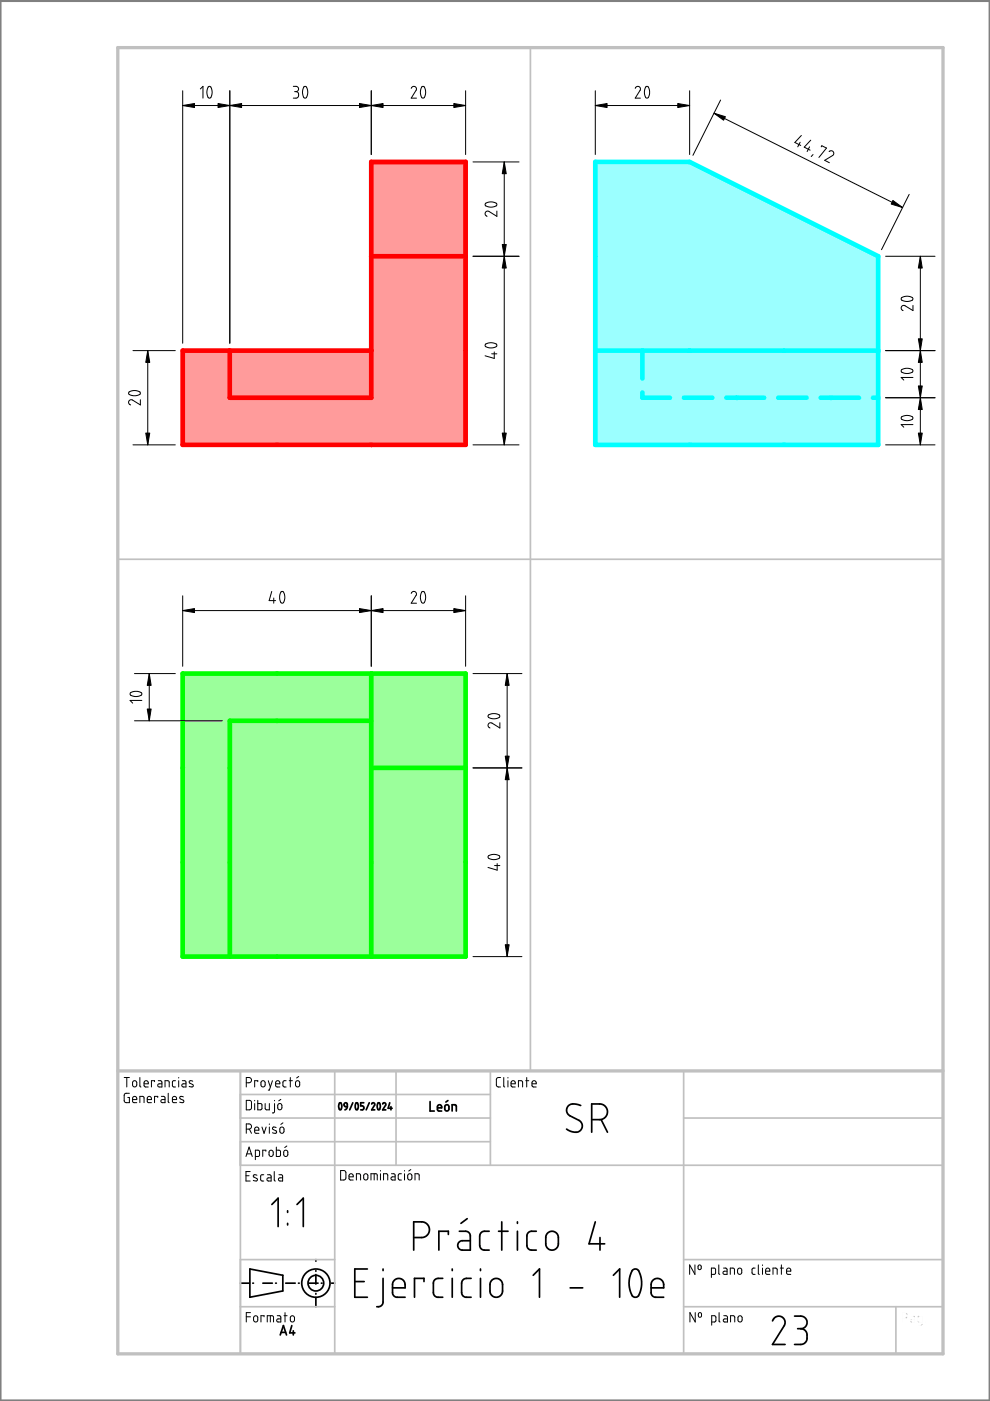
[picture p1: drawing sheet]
<svg xmlns="http://www.w3.org/2000/svg" width="210mm" height="297mm" viewBox="0 0 210 297" stroke-linecap="round" stroke-linejoin="round" font-family="sans-serif">
<path d="M126.2 34.3h20l40 20v40h-60z" fill-rule="evenodd" fill="#9bffff"/>
<path d="M78.7 34.3h20v60h-60v-20h40z" fill-rule="evenodd" fill="#ff9b9b"/>
<path d="M38.7 142.8h60v60h-60z" fill-rule="evenodd" fill="#9bff9b"/>
<g fill="#000">
<path d="M191.3 278.4h.6zM191.9 278.4l.3 .1 .2 .4-.1 .4-.4 .2 .4-.2 .1-.4-.2-.4zM191.3 279.5h.6zM193.2 279h.4zM193.2 279.8l.2-.1-.3 .3 .3 .4-.3-.3zM193.4 279.7h.6zM193.6 279l.4 .4zM193.9 279.4l.1 1zM194.6 279.4v.6zM194.7 279.1l.3-.1-.3 .1-.1 .3zM195 279h.5zM191.3 278.4v2z"/>
<path d="M193.4 280.4h.6zM194.6 280l.4 .4zM194.7 281h.5zM195 280.4h.5zM195.5 280.7l-.1 .2-.2 .1zM195.5 279v1.7zM196.2 280.2v.2z"/>
</g>
<g fill="none" stroke="#000" stroke-width=".36">
<path d="M72 233.9a.46 .46 0 0 1 .5 .6l-.1 .4a.32 .32 0 0 1-.3 .4 .32 .32 0 0 1-.3-.5zM73 233.9a.35 .35 0 0 1 .4-.1 .35 .35 0 0 1 .2 .3v.5h-.4l-.2-.3zM73.6 234.6l-.1 .5-.4 .2M74.8 233.8l-.7 1.5M75.5 233.8h.2l.2 .2v.9a.32 .32 0 0 1-.3 .4 .32 .32 0 0 1-.3-.5zM77.1 233.8h-.6v.7h.4l.2 .2-.1 .5-.5 .1M78.3 233.8l-.7 1.5M78.8 234.1a.34 .34 0 0 1 .5-.3 .34 .34 0 0 1 .1 .5l-.6 1h.7M80.1 233.9a.46 .46 0 0 1 .5 .6v.4a.31 .31 0 0 1-.3 .4 .31 .31 0 0 1-.3-.4zM81.1 234.1a.35 .35 0 0 1 .5-.3 .35 .35 0 0 1 .2 .5l-.7 1h.7M82.6 233.8l-.3 1.2h.8M82.9 234.6v.7"/>
<path d="M91.2 233.6v2h.9M92.8 234.9h.8l-.1-.6-.6 .1-.1 .9 .2 .2 .6 .1M94.4 234.4l.2-.2 .5 .2 .1 .8-.2 .3-.3 .1-.3-.2zM95 233.3l-.5 .4M95.9 235.6v-1.4l.8 .2 .1 1.2M123.1 234.4l-1.1-.3h-1l-.6 .5-.3 .9 .5 .9 2.6 1.5 .3 .7-.2 .8-.3 .4-.7 .3-1.1-.2-1.1-.5M125.5 237.4h1.8l.9-.4 .5-.6 .1-.6-.1-.6-.3-.5-1-.6h-1.9v6M127.4 237.4l1.4 2.7M57.6 255.4l1.4-1.4v6.1M61 256.7v.3M61 259.4v.3M63 255.4l1.3-1.4v6.1"/>
<path d="M99.1 258.4l-1.4 1M106.4 259.1v5.9M109.7 259.1v.3M126.2 259.1l-1.3 4.6h3.3M51 272.1h1.9M53 269l7 1.4v3.3l-7 1.3zM53.6 272.1h.1M55.7 272.1h2M58.4 272.1h.2M60.6 272.1h2M63.3 272.1h.1M65.4 272.1h2"/>
<path d="M67 267.1v.3M67 269.4v.1M67 270.2v2M67 274.2v.2M67 275.1v2M68.1 272.1h.2M70.3 272.1h.7M75.2 271.7h2M77.9 269h-2.7v6h2.7M81.2 271v5.3l-.4 .6-.9 .2M81.2 269v.4M83.2 273h2.7v-.9l-.5-.8-1.1-.2-.6 .2-.3 .4-.2 .5v2l.2 .5 .5 .3h2"/>
<path d="M87.7 262.4h1.9l.9-.4 .4-.6 .2-.6-.1-.7-.3-.4-.5-.5-.6-.1h-1.9v5.9M89.9 271.7v-.7h-2v4M93.9 271l-1.5 .2-.5 .7v2.3l.2 .4 .6 .4h1.2M95.1 261.7v-.7h-2.1v4M95.9 269v.4M95.9 271v4M97.4 261l1.5 .1 .7 .5 .1 .3v3.1h-1.8l-.6-.2-.3-.9 .4-.6 .5-.2h1.8M99.9 271l-1.5 .2-.4 .3-.1 .5v2.1l.1 .5 .7 .4h1.2M101.9 269v.4M101.9 271v4M103.7 261l-1.4 .1-.3 .3-.3 .6v2.1l.2 .5 .6 .4h1.2M104.2 271.5l.5-.4h.8l.5 .2 .4 .5 .1 2.2-.2 .5-.5 .4-1.1 .1-.7-.8-.1-2z"/>
<path d="M105.7 261h2M109.7 261v4M113.1 270.4l1.3-1.4v6M113.7 261l-1.3 .1-.5 .4-.2 .4v2.3l.2 .4 .4 .4h1.4M116 261.6l.6-.5 .6-.1 .7 .4 .3 .3 .2 .6v1.7l-.2 .5-.5 .4-.5 .1h-.6l-.7-.6-.2-.5v-1.7zM120.9 273h2.6M127.2 262.4v2.6M130 270.4l1.4-1.4v6M134 269.4l.6-.4 .7 .3 .7 1.8v1.4l-.2 1.2-.4 1-.5 .3-.8-.2-.7-1.9 .1-1.8zM138 273h2.7v-1l-.5-.7-.6-.2h-.5l-.8 .4-.3 .7v2l.3 .5 .4 .3h2M168.5 279l1.7 .1 .4 .3 .4 .5 .1 .7-.2 .6-.5 .4-.6 .1M59.4 283l.7-1.9 .6 1.9"/>
<path d="M59.6 282.5h1M61.9 281.1l-.5 1.5h1.1M62.2 282.2v.8M163.8 280.1l.5-.7 .7-.4 .8 .2 .5 .5 .2 .5-.2 .8-2.5 4.1h2.7M169.1 281.7h.7M169.8 281.7l.7 .2 .5 .5 .1 .4-.1 1.4-.3 .5-.5 .3-1.7 .1"/>
<circle cx="67" cy="272" r="3"/>
<circle cx="67" cy="272" r="1.67"/>
</g>
<path d="M78.7 54.3h20M48.7 74.3v10h30v-50h20v60h-60v-20h40" fill="none" stroke="#f00" stroke-width=".99"/>
<path d="M126.2 34.3h20l40 20v40h-60zM126.2 74.3h60M136.2 74.3v5.9M136.2 83.2v1.1h5.8M145 84.3h6M154 84.3h8M165 84.3h6M174 84.3h8.1M185.1 84.3h1.1" fill="none" stroke="#0ff" stroke-width=".99"/>
<path d="M38.7 142.8h60v60h-60zM78.7 152.8h-30v50M78.7 142.8v60M78.7 162.8h20" fill="none" stroke="#0f0" stroke-width=".99"/>
<g fill="none" stroke="#000" stroke-width=".21">
<path d="M38.7 19.2v53.6M42.5 18.9l.5-.6v2.5M44.2 18.4a.66 .66 0 0 1 .8 .9l-.3 1.3-.4 .2-.3-.4-.1-.7zM48.7 19.2v53.6M62.2 18.3h.6l.4 .3v.6l-.4 .2M62.5 19.4h.3M62.8 19.4l.3 .1 .2 .3-.1 .7-.3 .3h-.7M64.4 18.5l.1-.1a.66 .66 0 0 1 .7 .9v.7l-.2 .7-.5 .1-.4-1.1zM78.7 19.2v13.6M87.2 18.7l.5-.4 .4 .1 .2 .2v.5l-1.1 1.7h1.1M89.4 18.4h.1a.66 .66 0 0 1 .7 .9l-.2 1.3a.5 .5 0 0 1-.6 .1 .5 .5 0 0 1-.2-.7v-.8zM98.7 19.2v13.6"/>
<path d="M126.2 19.2v13.6M134.7 18.7l.5-.4 .5 .2 .1 .6-1.1 1.7h1.1M136.9 18.4a.63 .63 0 0 1 .8 .8l-.2 1.3a.45 .45 0 0 1-.5 .3 .45 .45 0 0 1-.3-.6l-.1-.9zM146.2 19.2v13.6M38.7 22.4h60M100.3 34.3h9.7M106.9 34.3v60M126.2 22.4h20M151.4 24l40 20M152.8 21.2l-5.9 11.7M169.7 30.2l-.6 .9M169.9 28.7l-1.4 1.5 1.3 .6"/>
<path d="M171.6 31.1l-.5 1M171.9 29.7l-1.4 1.5 1.3 .6M172.4 32.8l-.4 .4M174.1 31.1l.1-.2 1 .5-1.6 2M175.8 32.1l.6-.1 .4 .4-.2 .6-1.7 1 1 .5M100.3 54.3h9.7M102.9 43.1l1.1-.3 1.1 .3a.5 .5 0 0 1 .1 .6 .5 .5 0 0 1-.6 .2h-.7l-.6-.1-.4-.2zM105.3 44.7v1.2l-1.7-1.1h-.5l-.3 .6 .5 .5M187.8 54.3h10.4M192.8 41.2l-5.9 11.7M195.1 54.3v40M28.2 74.3h9"/>
<path d="M31.3 74.3v20M103 73l.9-.3 1.2 .2a.5 .5 0 0 1 .1 .6 .5 .5 0 0 1-.6 .2l-.8 .1-.6-.2-.3-.2zM104.2 75h1.1M104.8 74.6v1.4l-2-.6M187.8 74.3h10.4M191.2 63.1l.8-.3h.7l.7 .2 .2 .4-.2 .2-.4 .2-1 .1-.8-.3-.1-.3zM191.2 78.3l1.3-.2 .8 .2 .3 .3-.1 .3-.8 .3h-.7l-.7-.2a.35 .35 0 0 1-.2-.3 .35 .35 0 0 1 .1-.4zM193.6 64.7v1.1l-1.9-1.1-.4 .2-.2 .3 .1 .5 .3 .1M27.4 83.1l.9-.3 1.2 .2a.5 .5 0 0 1 .1 .7 .5 .5 0 0 1-.6 .2h-.8l-.6-.2-.3-.2zM28.2 94.3h9M29.8 84.8v1.1l-1.7-1.1h-.5l-.3 .3v.3l.4 .5M100.3 94.3h9.7"/>
<path d="M187.8 94.3h10.4M187.8 84.3h10.4M191.2 88.3l.8-.2h.7l.7 .2 .2 .4-.2 .2-.4 .2-1 .1-.8-.3-.1-.3zM193.6 90h-2.5l.5 .6M193.6 80h-2.5l.5 .6M38.7 126.3v15M38.7 129.5h60M57.6 125.4l-.5 1.9h1.3M58 126.8v1.1M59.6 125.5l.4-.1 .4 .9-.1 1.1-.4 .5-.4-.2-.2-.8v-.7zM78.7 126.3v15M87.2 125.8l.4-.4h.3l.3 .3 .1 .4-1.1 1.8h1.1"/>
<path d="M89.4 125.5l.5-.1 .3 .9-.1 1.1-.4 .5-.3-.2-.2-.7v-.7zM98.7 126.3v15M27.6 146.9l1-.3h.7l.7 .3a.66 .66 0 0 1-.9 .8l-1.3-.2a.36 .36 0 0 1-.2-.6zM28.5 142.8h8.7M28.5 152.8h18.7M30.1 148.5h-2.5l.5 .6M31.6 142.8v10M100.3 142.8h10.4M103.5 151.6l.9-.3 1.3 .2a.48 .48 0 0 1 .1 .6 .48 .48 0 0 1-.5 .2l-.8 .1-.8-.2-.2-.2zM106 153.2v1.1l-1.9-1.1-.4 .1-.2 .5 .1 .4 .3 .1M107.5 142.8v60M100.3 162.8h10.4"/>
<path d="M103.5 181.5l.6-.3h1l.7 .2 .2 .4-.6 .4h-1l-.8-.3zM104.9 183.5h1.1M105.4 183.1v1.4l-1.9-.6M100.3 202.8h10.4M26.3 228.5h1.1M26.9 228.5v2M27.4 231.8h-.8l-.3 .3v1.3l.3 .4h.8v-1.1h-.3M28.1 233.1h.9l-.2-.6h-.3l-.3 .1-.1 .9 .2 .3h.7M28.2 229.3l.5-.2 .3 .3v.7l-.3 .3h-.3l-.3-.2zM29.7 228.5v1.8l.2 .2M29.7 233.8v-1.3l.8 .1v1.2M30.5 229.8h.9l-.2-.6-.3-.1-.3 .2-.1 .9 .3 .2 .6 .1"/>
<path d="M31.2 233.1h.9l-.2-.6h-.3l-.3 .1-.1 .9 .2 .3h.7M32.8 229.3v-.2h-.7v1.4M33.4 232.7v-.2h-.6v1.3M33.5 229.1h.6l.2 .3v1.1h-.6a.34 .34 0 0 1-.3-.4 .34 .34 0 0 1 .4-.3h.5M34.2 232.5h.5l.3 .2v1.1h-.7a.32 .32 0 0 1-.2-.4 .32 .32 0 0 1 .3-.3h.6M35 230.5v-1.4l.8 .2 .1 1.2M35.7 231.8v1.8l.2 .2M36.6 233.1h.8l-.1-.6h-.4l-.3 .1v.9l.1 .3h.7M37.2 229.1h-.4l-.2 .3v.9l.6 .2M37.9 228.5v.1M37.9 229.1v1.4M38.7 229.1h.5l.2 .3v1.1l-.6-.1a.34 .34 0 0 1-.3-.3 .34 .34 0 0 1 .4-.3h.5"/>
<path d="M38.9 232.6l-.3-.1a.3 .3 0 0 0-.4 .1 .3 .3 0 0 0 0 .4l.6 .3a.37 .37 0 0 1 0 .5 .37 .37 0 0 1-.5-.1h-.2M40.9 229.2h-.3a.31 .31 0 0 0-.4 0 .31 .31 0 0 0 .1 .5l.5 .2a.35 .35 0 0 1 0 .6 .35 .35 0 0 1-.5-.1l-.2-.1M52.2 229.6h.6l.4-.2 .1-.5-.2-.3-.9-.1v2M52.2 233.3h.8l.3 .3v1.3l-.3 .4h-.8zM52.2 239.4l.9-.2 .2-.2-.1-.6-.3-.1h-.7v2M52.9 239.4l.4 .9M54 239.6h.9l-.2-.5-.3-.1-.3 .1-.1 .9 .2 .3h.7M54 233.3v.1M54 234v1.3M54.7 233.3v2h.7l.1-.2v-.9l-.2-.2h-.6M54.7 229.3v-.2h-.7v1.4M55.4 229.3l.3-.2 .4 .2 .1 .8-.2 .3-.6-.1z"/>
<path d="M55.5 239l.5 1.3 .4-1.3M56.2 234v1.1l.3 .2h.6v-1.3M56.9 229.1l.4 1.4M57.1 238.3v.1M57.1 239v1.3M57.8 229.1l-.7 2h-.2M58.2 234v1.7l-.4 .3M58.2 233.3v.1M58.4 229.8h.9l-.1-.6-.4-.1-.3 .2-.1 .9 .3 .2 .6 .1M58.5 239.1l-.3-.1a.29 .29 0 0 0-.4 .1 .29 .29 0 0 0 .1 .4l.6 .3a.34 .34 0 0 1 0 .5 .34 .34 0 0 1-.5-.1h-.2M58.9 234.2l.3-.2 .5 .2 .1 .7-.3 .4-.5-.2zM59.4 239.1l.4-.1 .4 .3v.7l-.3 .3h-.3l-.2-.3z"/>
<path d="M59.5 233.1l-.4 .3M60 238.1l-.5 .3M60.7 229.1h-.5l-.2 .3v.9l.7 .2M61.3 229.1h.7M61.6 228.5v2M62.8 229.3l.4-.2 .3 .3v.7l-.2 .3h-.4l-.2-.3zM63.3 228.2l-.4 .4M106.1 228.5h-.6l-.3 .3 .1 1.5 .2 .1 .6 .1M106.8 228.5v1.8l.2 .2M107.7 228.5v.1M107.7 229.1v1.4M108.4 229.8h.8l-.2-.6-.3-.1-.3 .2v.9l.2 .2 .6 .1"/>
<path d="M109.9 230.5v-1.4h.7l.2 .2v1.2M111.5 229.1h.6M111.7 228.5v2M112.8 229.8h.9l-.2-.6-.4-.1-.2 .2-.1 .9 .2 .2 .7 .1M52.2 245.2l.6-2 .7 2M52.2 249.3h.6M52.3 244.6h1M53 248.4h-.8v2h.8M54.1 245.2h.7l.2-.2v-.9l-.1-.2h-.8v2M54.5 249.2l-.4-.1a.28 .28 0 0 0-.4 .1 .28 .28 0 0 0 .2 .4l.5 .3a.37 .37 0 0 1 0 .5 .37 .37 0 0 1-.5-.1h-.2M55.9 249.1h-.4l-.2 .2v.9l.2 .2h.4M56.4 244.1v-.2h-.7v1.3"/>
<path d="M56.7 249.1h.5l.3 .3v1h-.6a.33 .33 0 0 1-.3-.4 .33 .33 0 0 1 .3-.3h.6M57.1 244l.5-.1 .3 .3v.7l-.3 .3-.4-.1-.2-.2zM58.1 248.4v1.8l.3 .2M58.6 243.2v2l.8-.1 .1-.2-.1-.9-.2-.1h-.6M59.1 249.1h.6l.2 .2v1.1h-.7a.34 .34 0 0 1-.2-.4 .34 .34 0 0 1 .4-.3h.5M60.2 244l.4-.1 .4 .3v.7l-.3 .3-.4-.1-.1-.2zM60.8 243l-.4 .3M72.2 248.2h.8l.3 .3v1.3l-.3 .4h-.8zM74 249.5h.9l-.2-.5-.4-.1-.2 .1-.1 .9 .2 .3h.7M75.6 250.2v-1.3h.6l.2 .1 .1 1.2M77.2 249l.2-.1 .5 .1 .1 .8-.2 .3-.4 .1-.3-.3zM78.7 250.2v-1.3h1.2l.1 1.3"/>
<path d="M79.3 248.9v1.3M80.7 248.2v.1M80.7 248.9v1.3M81.3 250.2v-1.3l.8 .1 .1 1.2M83 248.9h.5l.3 .2v1.1h-.7a.34 .34 0 0 1-.2-.4 .34 .34 0 0 1 .3-.3h.6M85.1 248.9h-.4l-.3 .3 .1 .8 .6 .2M85.8 248.2v.1M85.8 248.9v1.3M86.5 249l.5-.1 .3 .2v.7l-.3 .4h-.3l-.2-.3zM87.1 248l-.4 .3M88 250.2v-1.3l.8 .1 .1 1.2M52.2 279.2h.9"/>
<path d="M53.1 278.3h-.9v2M53.9 279.1l.3-.1 .5 .3v.7l-.3 .2-.3 .1-.3-.2zM56 279.2v-.2h-.7v1.3M57.3 279v1.3M58.8 279h.5l.2 .2v1.1h-.5a.33 .33 0 0 1-.3-.3 .33 .33 0 0 1 .3-.4h.5M60.2 279h.7M60.4 278.3v2M61.6 279.1l.4-.1 .4 .3v.6l-.2 .3-.3 .1-.3-.2zM147.3 268.2v2l-1.1-2v2M147.4 278.3v2l-1.1-2v2M148.1 268.3a.34 .34 0 0 1 .3-.1 .34 .34 0 0 1 .3 .3v.4a.34 .34 0 0 1-.4 .3 .34 .34 0 0 1-.3-.3zM148.1 278.4a.35 .35 0 0 1 .4-.1 .35 .35 0 0 1 .2 .3v.5a.34 .34 0 0 1-.4 .2 .34 .34 0 0 1-.2-.3z"/>
<path d="M150.8 270.2h.6l.3-.2v-.9l-.1-.2h-.8v1.9M152.4 268.2v1.8l.2 .2M152.5 278.3v1.8l.2 .2M153.4 268.9h.6l.2 .2v1.1h-.6a.34 .34 0 0 1-.3-.4 .34 .34 0 0 1 .3-.3h.6M153.5 279h.5l.2 .3v1h-.5a.33 .33 0 0 1-.3-.3 .33 .33 0 0 1 .3-.4h.5M154.8 270.2v-1.3l.9 .1v1.2M156.5 269l.4-.1 .4 .3v.7l-.3 .3-.4-.1-.2-.2zM156.5 279.1l.4-.1 .4 .3 .1 .6-.3 .3-.3 .1-.3-.2zM160.1 268.9h-.4l-.3 .2 .1 .9 .6 .2M160.8 268.2v1.8l.2 .2M161.7 268.2v.1M161.7 268.9v1.3"/>
<path d="M162.3 269.5h.9l-.1-.5-.4-.1-.2 .1-.2 .9 .3 .3h.6M163.9 270.2v-1.3l.8 .1 .1 1.2M165.4 268.9h.7M165.7 268.2v2M166.8 269.5h.9l-.2-.5-.4-.1-.2 .1-.1 .9 .2 .3h.7M56.7 280.3v-1.3h1l.3 .1v1.2M150.9 280.3l.8-.1 .1-1-.2-.2h-.7v2M154.9 280.3v-1.3h.6l.2 .1 .1 1.2"/>
</g>
<path d="M0 .1h210v297h-210z" fill="none" stroke="#808080" stroke-width=".7"/>
<path d="M25 10.1h174.9v276.9h-174.9zM25 227.1h174.9" fill="none" stroke="#c0c0c0" stroke-width=".7"/>
<g fill="none" stroke="#c0c0c0" stroke-width=".36">
<path d="M112.5 10.1v217M25 118.6h174.9M51 227.1v59.9M51 237h53M51 232.1h53M71 227.1v59.9M84 227.1v20M104 227.1v20M144.9 227.1v59.9M144.9 237h55M51 247.1h148.9M51 242.1h53"/>
<path d="M51 267.1h20M51 277.1h20M144.9 267.1h55M144.9 277.1h55M189.9 277.1v9.9"/>
</g>
<g fill="#000" stroke="#000" stroke-width=".21">
<path d="M38.7 22.4l2.5-.5v.9zM46.2 21.9l2.5 .5-2.5 .4zM48.7 22.4l2.5-.5v.9zM76.2 21.9l2.5 .5-2.5 .4zM78.7 22.4l2.5-.5v.9zM96.2 21.9l2.5 .5-2.5 .4zM106.9 34.3l.4 2.5h-.8zM126.2 22.4l2.5-.5v.9zM143.7 21.9l2.5 .5-2.5 .4zM151.4 24l2.4 .7-.4 .8zM106.9 54.3l.4 2.5h-.8zM106.5 51.8h.8l-.4 2.5z"/>
<path d="M189.3 42.5l2.1 1.5-2.4-.7zM195.1 54.3l.4 2.5h-.8zM31.3 74.3l.4 2.5h-.8zM195.1 74.3l.4 2.5h-.8zM194.7 71.8h.8l-.4 2.5zM30.9 91.8h.8l-.4 2.5zM106.5 91.8h.8l-.4 2.5zM194.7 91.8h.8l-.4 2.5zM195.1 84.3l.4 2.5h-.8zM194.7 81.8h.8l-.4 2.5zM38.7 129.5l2.5-.5v.9zM76.2 129l2.5 .5-2.5 .4z"/>
<path d="M78.7 129.5l2.5-.5v.9zM96.2 129l2.5 .5-2.5 .4zM31.2 150.3h.8l-.4 2.5zM31.6 142.8l.4 2.5h-.8zM107.5 142.8l.4 2.5h-.8zM107.5 162.8l.4 2.5h-.8zM107.1 160.3h.8l-.4 2.5zM107.1 200.3h.8l-.4 2.5z"/>
</g>
</svg>
